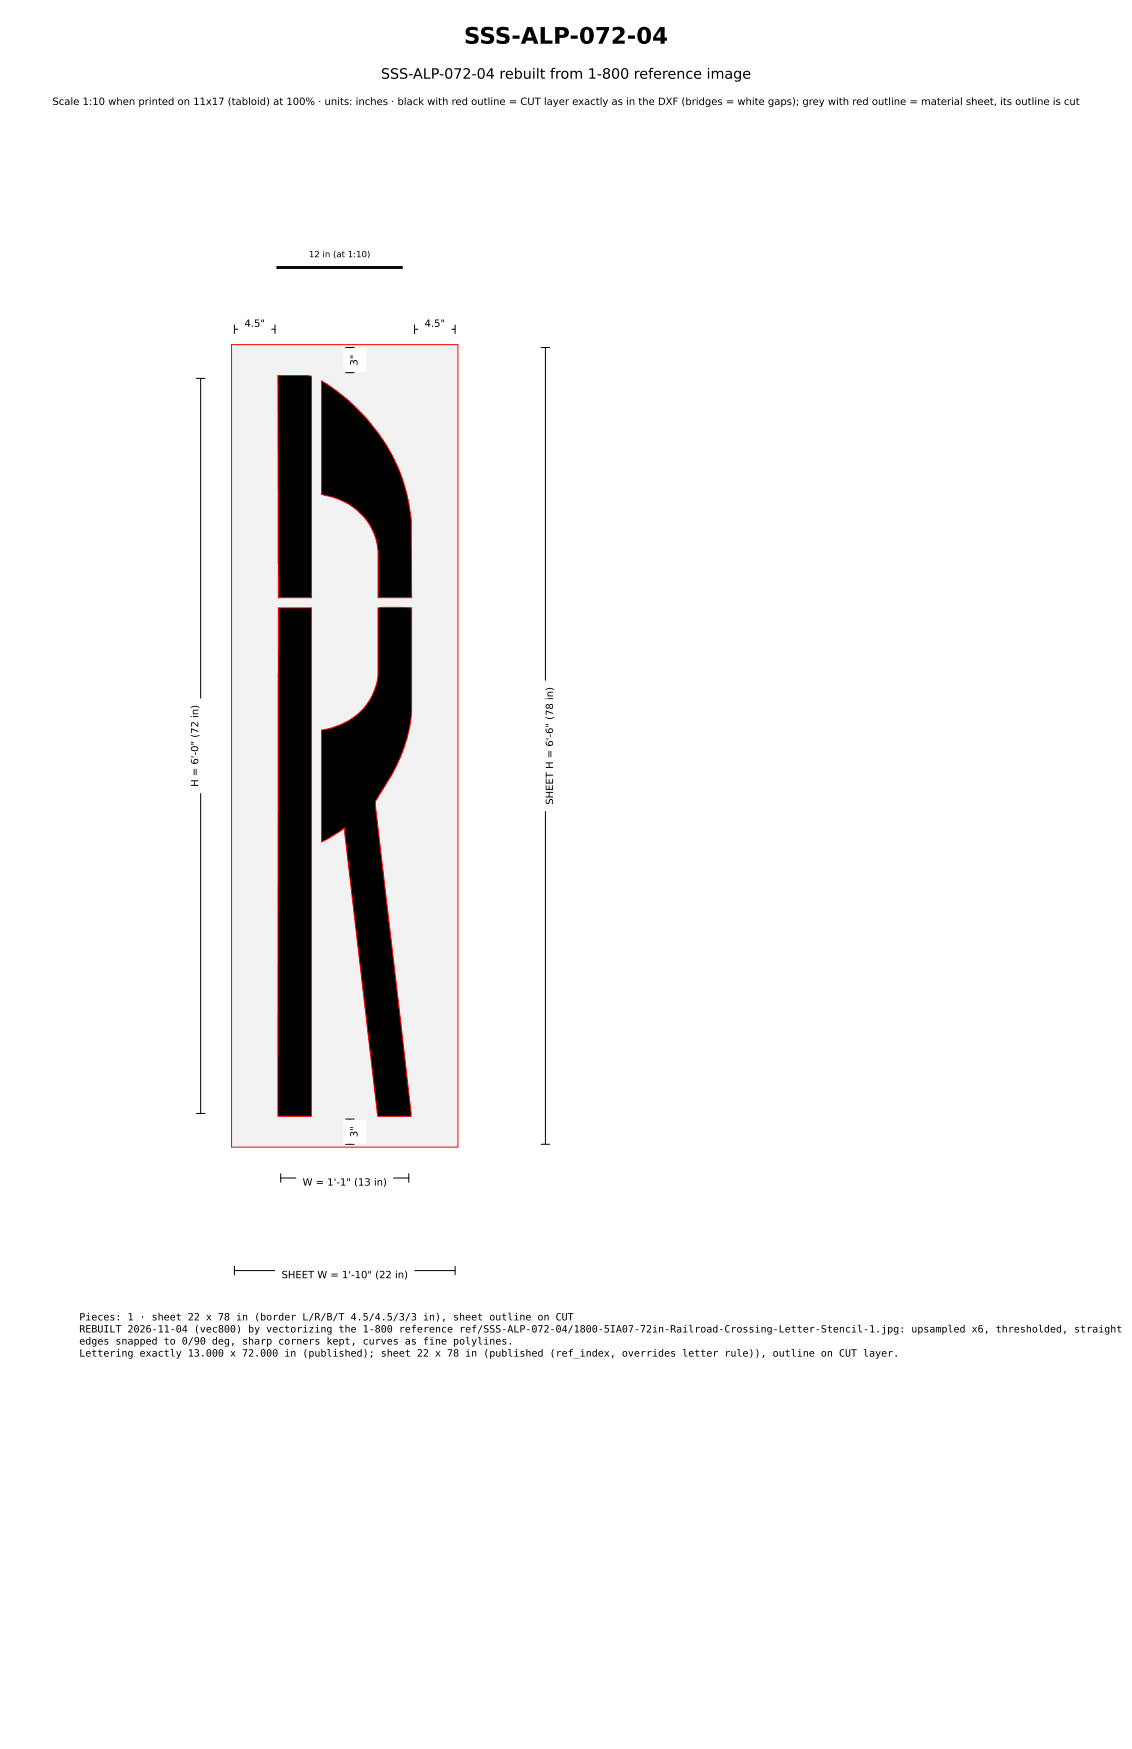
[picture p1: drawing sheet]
<svg xmlns="http://www.w3.org/2000/svg" width="279mm" height="432mm" viewBox="0 0 279 432" stroke-linecap="round" stroke-linejoin="round" font-family="sans-serif">
<defs><g id="words">
<text font-size="5.6" x="114.5" y="10.8">SSS-ALP-072-04</text>
<text font-size="3.5" x="94" y="19.4">SSS-ALP-072-04 rebuilt from 1-800 reference image</text>
<g font-size="2.5">
<text x="12.9" y="25.9">Scale 1:10 when printed on 11x17 (tabloid) at 100% · units: inches · black with red outline = CUT layer exactly as in the DXF (bridges = white gaps); grey with red outline = material sheet, its outline is cut</text>
<text x="60.3" y="80.7">4.5&quot;</text>
<text x="104.8" y="80.7">4.5&quot;</text>
<text x="88.2" y="90.3" transform="rotate(-90 88.2 90.3)">3&quot;</text>
<text x="48.9" y="194.3" transform="rotate(-90 48.9 194.3)">H = 6'-0&quot; (72 in)</text>
<text x="136.5" y="198.7" transform="rotate(-90 136.5 198.7)">SHEET H = 6'-6&quot; (78 in)</text>
<text x="88.2" y="280.8" transform="rotate(-90 88.2 280.8)">3&quot;</text>
<text x="74.7" y="292.7">W = 1'-1&quot; (13 in)</text>
<text x="69.5" y="315.6">SHEET W = 1'-10&quot; (22 in)</text>
<text x="19.6" y="326">Pieces: 1 · sheet 22 x 78 in (border L/R/B/T 4.5/4.5/3/3 in), sheet outline on CUT</text>
<text x="19.6" y="329">REBUILT 2026-11-04 (vec800) by vectorizing the 1-800 reference ref/SSS-ALP-072-04/1800-5IA07-72in-Railroad-Crossing-Letter-Stencil-1.jpg: upsampled x6, thresholded, straight</text>
<text x="19.6" y="331.9">edges snapped to 0/90 deg, sharp corners kept, curves as fine polylines.</text>
<text x="19.6" y="334.9">Lettering exactly 13.000 x 72.000 in (published); sheet 22 x 78 in (published (ref_index, overrides letter rule)), outline on CUT layer.</text>
</g>
<text font-size="2.1" x="76.2" y="63.5">12 in (at 1:10)</text>
</g></defs>
<path d="M57.1 85.1h55.9v198.1h-55.9z" fill="#f2f2f2" stroke="#f00" stroke-width=".25"/>
<path d="M68.6 92.7h6.7l1.6 .2v54.7h-8.2zM79.4 94a45.7 45.7 0 0 1 22.1 34.1l.1 19.5h-8.3v-11.6a15.2 15.2 0 0 0-11.2-13.3l-2.7-.6zM68.7 150.1h8.2v125.5h-8.3zM93.3 150.1l.9-.1 7.4 .1v25.2a36.2 36.2 0 0 1-4.8 15.9l-4.1 6.6v1.1l8.8 76.7h-8.3l-8.1-69.9v-1.3l-4.1 2.6-1.6 .9v-27.7a15.4 15.4 0 0 0 13.9-13.5z" fill="#000" stroke="#f00" stroke-width=".25"/>
<path d="M68.6 66h30.5" fill="none" stroke="#000" stroke-width=".71"/>
<g fill="none" stroke="#000" stroke-width=".25">
<path d="M48.5 93.4h2.1M49.5 93.4v181.5M57.9 81.3h10M57.9 80.2v2.1M67.9 80.2v2.1M85.3 85.8h2.1M85.3 92h2.1M86.4 85.8v6.2M102.3 81.3h10M102.3 80.2v2.1M112.3 80.2v2.1M133.6 85.8h2.1"/>
<path d="M134.6 85.8v196.7M48.5 274.9h2.1M85.3 276.3h2.1M86.4 276.3v6.2M69.3 290.8h31.6M69.3 289.8v2.1M85.3 282.5h2.1M100.9 289.8v2.1M133.6 282.5h2.1M57.9 313.7h54.4M57.9 312.6v2.1M112.3 312.6v2.1"/>
</g>
<g fill="#fff" stroke="#fff" stroke-width=".35">
<path d="M68.1 312.3h34v5.3h-34z"/>
<path d="M133.2 168.2h5.3v31.9h-5.3z"/>
<path d="M58.9 77.4h7.9v5.3h-7.9z"/>
<path d="M103.4 77.4h7.9v5.3h-7.9z"/>
<path d="M85 276.6h5.2v5.6h-5.2z"/>
<path d="M85 86.1h5.2v5.6h-5.2z"/>
<path d="M73.3 289.4h23.6v5.3h-23.6z"/>
<path d="M45.7 172.6h5.2v23.1h-5.2z"/>
</g>
<use href="#words"/>
</svg>
